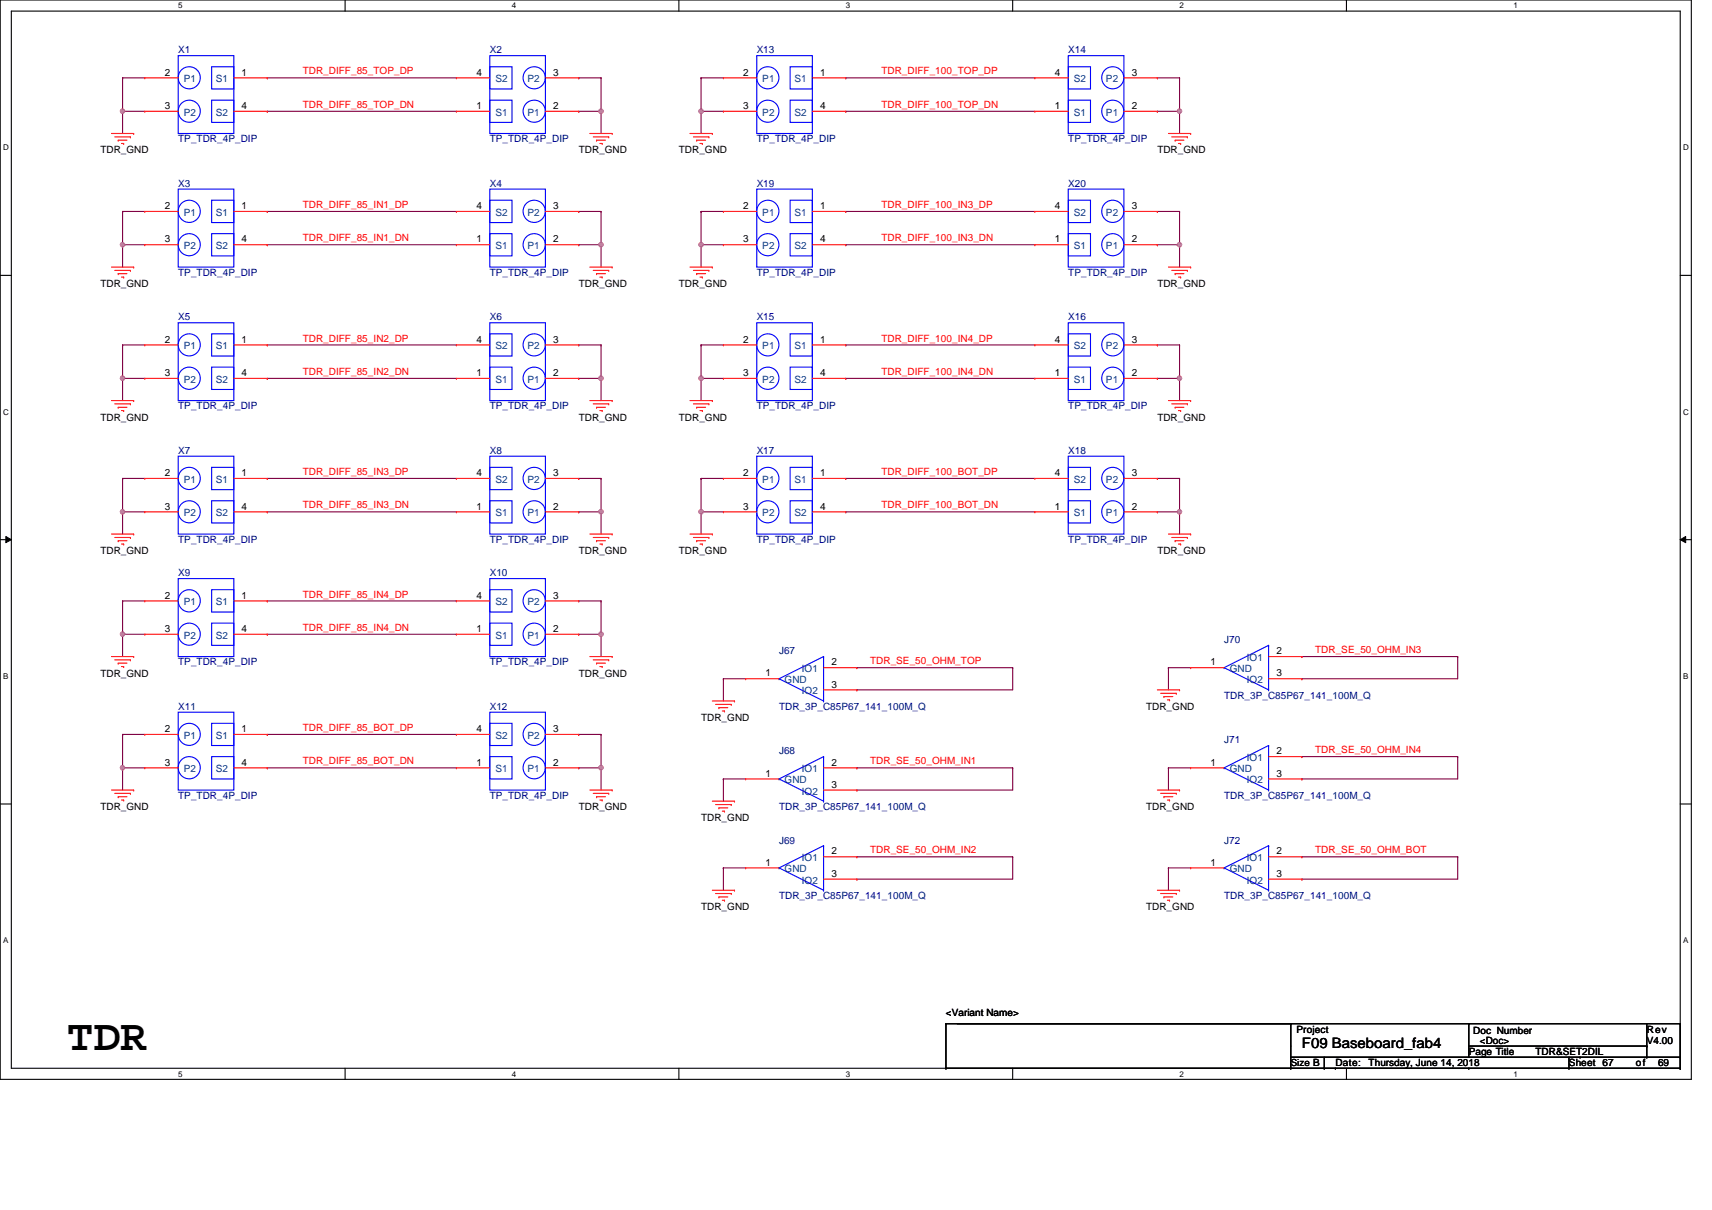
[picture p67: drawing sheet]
<svg xmlns="http://www.w3.org/2000/svg" width="297mm" height="210mm" viewBox="0 0 297 210" stroke-linecap="round" stroke-linejoin="round" font-family="sans-serif">
<defs><g id="words">
<text font-size="7.7" x="11.6" y="182.1">TDR</text>
<text font-size="2.5" x="225.9" y="181.8">F09 Baseboard_fab4</text>
<g font-size="1.7" fill="#000080">
<text x="30.9" y="9.3">X1</text>
<text x="85" y="9.3">X2</text>
<text x="131.3" y="9.3">X13</text>
<text x="185.4" y="9.3">X14</text>
<text x="30.9" y="24.7">TP_TDR_4P_DIP</text>
<text x="85" y="24.7">TP_TDR_4P_DIP</text>
<text x="131.3" y="24.7">TP_TDR_4P_DIP</text>
<text x="185.4" y="24.7">TP_TDR_4P_DIP</text>
<text x="30.9" y="32.4">X3</text>
<text x="85" y="32.4">X4</text>
<text x="131.3" y="32.4">X19</text>
<text x="185.4" y="32.4">X20</text>
<text x="30.9" y="47.9">TP_TDR_4P_DIP</text>
<text x="85" y="47.9">TP_TDR_4P_DIP</text>
<text x="131.3" y="47.9">TP_TDR_4P_DIP</text>
<text x="185.4" y="47.9">TP_TDR_4P_DIP</text>
<text x="30.9" y="55.6">X5</text>
<text x="85" y="55.6">X6</text>
<text x="131.3" y="55.6">X15</text>
<text x="185.4" y="55.6">X16</text>
<text x="30.9" y="71">TP_TDR_4P_DIP</text>
<text x="85" y="71">TP_TDR_4P_DIP</text>
<text x="131.3" y="71">TP_TDR_4P_DIP</text>
<text x="185.4" y="71">TP_TDR_4P_DIP</text>
<text x="30.9" y="78.8">X7</text>
<text x="85" y="78.8">X8</text>
<text x="131.3" y="78.8">X17</text>
<text x="185.4" y="78.8">X18</text>
<text x="30.9" y="94.2">TP_TDR_4P_DIP</text>
<text x="85" y="94.2">TP_TDR_4P_DIP</text>
<text x="131.3" y="94.2">TP_TDR_4P_DIP</text>
<text x="185.4" y="94.2">TP_TDR_4P_DIP</text>
<text x="30.9" y="100">X9</text>
<text x="85" y="100">X10</text>
<text x="135.2" y="113.5">J67</text>
<text x="212.4" y="111.6">J70</text>
<text x="30.9" y="115.4">TP_TDR_4P_DIP</text>
<text x="85" y="115.4">TP_TDR_4P_DIP</text>
<text x="30.9" y="123.1">X11</text>
<text x="85" y="123.1">X12</text>
<text x="135.2" y="123.1">TDR_3P_C85P67_141_100M_Q</text>
<text x="212.4" y="121.2">TDR_3P_C85P67_141_100M_Q</text>
<text x="135.2" y="130.9">J68</text>
<text x="212.4" y="128.9">J71</text>
<text x="30.9" y="138.6">TP_TDR_4P_DIP</text>
<text x="85" y="138.6">TP_TDR_4P_DIP</text>
<text x="135.2" y="140.5">TDR_3P_C85P67_141_100M_Q</text>
<text x="212.4" y="138.6">TDR_3P_C85P67_141_100M_Q</text>
<text x="135.2" y="146.3">J69</text>
<text x="212.4" y="146.3">J72</text>
<text x="135.2" y="156">TDR_3P_C85P67_141_100M_Q</text>
<text x="212.4" y="156">TDR_3P_C85P67_141_100M_Q</text>
</g>
<g font-size="1.7">
<text x="28.6" y="13.1">2</text>
<text x="41.9" y="13.1">1</text>
<text x="82.7" y="13.1">4</text>
<text x="96" y="13.1">3</text>
<text x="129" y="13.1">2</text>
<text x="142.3" y="13.1">1</text>
<text x="183" y="13.1">4</text>
<text x="196.4" y="13.1">3</text>
<text x="28.6" y="18.9">3</text>
<text x="41.9" y="18.9">4</text>
<text x="82.7" y="18.9">1</text>
<text x="96" y="18.9">2</text>
<text x="129" y="18.9">3</text>
<text x="142.3" y="18.9">4</text>
<text x="183" y="18.9">1</text>
<text x="196.4" y="18.9">2</text>
<text x="17.4" y="26.6">TDR_GND</text>
<text x="100.4" y="26.6">TDR_GND</text>
<text x="117.8" y="26.6">TDR_GND</text>
<text x="200.8" y="26.6">TDR_GND</text>
<text x="28.6" y="36.3">2</text>
<text x="41.9" y="36.3">1</text>
<text x="82.7" y="36.3">4</text>
<text x="96" y="36.3">3</text>
<text x="129" y="36.3">2</text>
<text x="142.3" y="36.3">1</text>
<text x="183" y="36.3">4</text>
<text x="196.4" y="36.3">3</text>
<text x="28.6" y="42.1">3</text>
<text x="41.9" y="42.1">4</text>
<text x="82.7" y="42.1">1</text>
<text x="96" y="42.1">2</text>
<text x="129" y="42.1">3</text>
<text x="142.3" y="42.1">4</text>
<text x="183" y="42.1">1</text>
<text x="196.4" y="42.1">2</text>
<text x="17.4" y="49.8">TDR_GND</text>
<text x="100.4" y="49.8">TDR_GND</text>
<text x="117.8" y="49.8">TDR_GND</text>
<text x="200.8" y="49.8">TDR_GND</text>
<text x="28.6" y="59.4">2</text>
<text x="41.9" y="59.4">1</text>
<text x="82.7" y="59.4">4</text>
<text x="96" y="59.4">3</text>
<text x="129" y="59.4">2</text>
<text x="142.3" y="59.4">1</text>
<text x="183" y="59.4">4</text>
<text x="196.4" y="59.4">3</text>
<text x="28.6" y="65.2">3</text>
<text x="41.9" y="65.2">4</text>
<text x="82.7" y="65.2">1</text>
<text x="96" y="65.2">2</text>
<text x="129" y="65.2">3</text>
<text x="142.3" y="65.2">4</text>
<text x="183" y="65.2">1</text>
<text x="196.4" y="65.2">2</text>
<text x="17.4" y="73">TDR_GND</text>
<text x="100.4" y="73">TDR_GND</text>
<text x="117.8" y="73">TDR_GND</text>
<text x="200.8" y="73">TDR_GND</text>
<text x="28.6" y="82.6">2</text>
<text x="41.9" y="82.6">1</text>
<text x="82.7" y="82.6">4</text>
<text x="96" y="82.6">3</text>
<text x="129" y="82.6">2</text>
<text x="142.3" y="82.6">1</text>
<text x="183" y="82.6">4</text>
<text x="196.4" y="82.6">3</text>
<text x="28.6" y="88.4">3</text>
<text x="41.9" y="88.4">4</text>
<text x="82.7" y="88.4">1</text>
<text x="96" y="88.4">2</text>
<text x="129" y="88.4">3</text>
<text x="142.3" y="88.4">4</text>
<text x="183" y="88.4">1</text>
<text x="196.4" y="88.4">2</text>
<text x="17.4" y="96.1">TDR_GND</text>
<text x="100.4" y="96.1">TDR_GND</text>
<text x="117.8" y="96.1">TDR_GND</text>
<text x="200.8" y="96.1">TDR_GND</text>
<text x="28.6" y="103.8">2</text>
<text x="41.9" y="103.8">1</text>
<text x="82.7" y="103.8">4</text>
<text x="96" y="103.8">3</text>
<text x="28.6" y="109.6">3</text>
<text x="41.9" y="109.6">4</text>
<text x="82.7" y="109.6">1</text>
<text x="96" y="109.6">2</text>
<text x="221.5" y="113.5">2</text>
<text x="17.4" y="117.4">TDR_GND</text>
<text x="100.4" y="117.4">TDR_GND</text>
<text x="132.8" y="117.3">1</text>
<text x="144.2" y="115.4">2</text>
<text x="144.2" y="119.3">3</text>
<text x="210.1" y="115.4">1</text>
<text x="221.5" y="117.3">3</text>
<text x="121.6" y="125.1">TDR_GND</text>
<text x="198.9" y="123.1">TDR_GND</text>
<text x="28.6" y="127">2</text>
<text x="41.9" y="127">1</text>
<text x="82.7" y="127">4</text>
<text x="96" y="127">3</text>
<text x="221.5" y="130.9">2</text>
<text x="28.6" y="132.8">3</text>
<text x="41.9" y="132.8">4</text>
<text x="82.7" y="132.8">1</text>
<text x="96" y="132.8">2</text>
<text x="132.8" y="134.7">1</text>
<text x="144.2" y="132.8">2</text>
<text x="144.2" y="136.7">3</text>
<text x="210.1" y="132.8">1</text>
<text x="221.5" y="134.7">3</text>
<text x="17.4" y="140.5">TDR_GND</text>
<text x="100.4" y="140.5">TDR_GND</text>
<text x="121.6" y="142.5">TDR_GND</text>
<text x="198.9" y="140.5">TDR_GND</text>
<text x="144.2" y="148.2">2</text>
<text x="221.5" y="148.2">2</text>
<text x="132.8" y="150.2">1</text>
<text x="144.2" y="152.1">3</text>
<text x="210.1" y="150.2">1</text>
<text x="221.5" y="152.1">3</text>
<text x="121.6" y="157.9">TDR_GND</text>
<text x="198.9" y="157.9">TDR_GND</text>
<text x="164.1" y="176.2">&lt;Variant Name&gt;</text>
<text x="224.9" y="179.1">Project</text>
<text x="255.6" y="179.3">Doc Number</text>
<text x="285.7" y="179.1">Rev</text>
<text x="224" y="184.9">Size B</text>
<text x="231.7" y="184.9">Date:</text>
<text x="237.5" y="184.9">Thursday, June 14, 2018</text>
<text x="254.8" y="183">Page Title</text>
<text x="256.8" y="181.1">&lt;Doc&gt;</text>
<text x="266.4" y="183">TDR&amp;SET2DIL</text>
<text x="272.2" y="184.9">Sheet 67</text>
<text x="283.8" y="184.9">of</text>
<text x="285.7" y="181.1">V4.00</text>
<text x="287.7" y="184.9">69</text>
</g>
<g font-size="1.7" fill="#004080">
<text x="31.9" y="14.3">P1</text>
<text x="37.5" y="14.3">S1</text>
<text x="86" y="14.3">S2</text>
<text x="91.5" y="14.3">P2</text>
<text x="132.3" y="14.3">P1</text>
<text x="137.8" y="14.3">S1</text>
<text x="186.3" y="14.3">S2</text>
<text x="191.9" y="14.3">P2</text>
<text x="31.9" y="20.1">P2</text>
<text x="37.5" y="20.1">S2</text>
<text x="86" y="20.1">S1</text>
<text x="91.5" y="20.1">P1</text>
<text x="132.3" y="20.1">P2</text>
<text x="137.8" y="20.1">S2</text>
<text x="186.3" y="20.1">S1</text>
<text x="191.9" y="20.1">P1</text>
<text x="31.9" y="37.5">P1</text>
<text x="37.5" y="37.5">S1</text>
<text x="86" y="37.5">S2</text>
<text x="91.5" y="37.5">P2</text>
<text x="132.3" y="37.5">P1</text>
<text x="137.8" y="37.5">S1</text>
<text x="186.3" y="37.5">S2</text>
<text x="191.9" y="37.5">P2</text>
<text x="31.9" y="43.2">P2</text>
<text x="37.5" y="43.2">S2</text>
<text x="86" y="43.2">S1</text>
<text x="91.5" y="43.2">P1</text>
<text x="132.3" y="43.2">P2</text>
<text x="137.8" y="43.2">S2</text>
<text x="186.3" y="43.2">S1</text>
<text x="191.9" y="43.2">P1</text>
<text x="31.9" y="60.6">P1</text>
<text x="37.5" y="60.6">S1</text>
<text x="86" y="60.6">S2</text>
<text x="91.5" y="60.6">P2</text>
<text x="132.3" y="60.6">P1</text>
<text x="137.8" y="60.6">S1</text>
<text x="186.3" y="60.6">S2</text>
<text x="191.9" y="60.6">P2</text>
<text x="31.9" y="66.4">P2</text>
<text x="37.5" y="66.4">S2</text>
<text x="86" y="66.4">S1</text>
<text x="91.5" y="66.4">P1</text>
<text x="132.3" y="66.4">P2</text>
<text x="137.8" y="66.4">S2</text>
<text x="186.3" y="66.4">S1</text>
<text x="191.9" y="66.4">P1</text>
<text x="31.9" y="83.8">P1</text>
<text x="37.5" y="83.8">S1</text>
<text x="86" y="83.8">S2</text>
<text x="91.5" y="83.8">P2</text>
<text x="132.3" y="83.8">P1</text>
<text x="137.8" y="83.8">S1</text>
<text x="186.3" y="83.8">S2</text>
<text x="191.9" y="83.8">P2</text>
<text x="31.9" y="89.6">P2</text>
<text x="37.5" y="89.6">S2</text>
<text x="86" y="89.6">S1</text>
<text x="91.5" y="89.6">P1</text>
<text x="132.3" y="89.6">P2</text>
<text x="137.8" y="89.6">S2</text>
<text x="186.3" y="89.6">S1</text>
<text x="191.9" y="89.6">P1</text>
<text x="31.9" y="105">P1</text>
<text x="37.5" y="105">S1</text>
<text x="86" y="105">S2</text>
<text x="91.5" y="105">P2</text>
<text x="31.9" y="110.8">P2</text>
<text x="37.5" y="110.8">S2</text>
<text x="86" y="110.8">S1</text>
<text x="91.5" y="110.8">P1</text>
<text x="136.1" y="118.5">GND</text>
<text x="139.1" y="116.6">IO1</text>
<text x="213.4" y="116.6">GND</text>
<text x="216.3" y="114.7">IO1</text>
<text x="216.3" y="118.5">IO2</text>
<text x="139.1" y="120.5">IO2</text>
<text x="31.9" y="128.2">P1</text>
<text x="37.5" y="128.2">S1</text>
<text x="86" y="128.2">S2</text>
<text x="91.5" y="128.2">P2</text>
<text x="31.9" y="134">P2</text>
<text x="37.5" y="134">S2</text>
<text x="86" y="134">S1</text>
<text x="91.5" y="134">P1</text>
<text x="136.1" y="135.9">GND</text>
<text x="139.1" y="134">IO1</text>
<text x="139.1" y="137.8">IO2</text>
<text x="213.4" y="134">GND</text>
<text x="216.3" y="132">IO1</text>
<text x="216.3" y="135.9">IO2</text>
<text x="139.1" y="149.4">IO1</text>
<text x="216.3" y="149.4">IO1</text>
<text x="136.1" y="151.3">GND</text>
<text x="139.1" y="153.3">IO2</text>
<text x="213.4" y="151.3">GND</text>
<text x="216.3" y="153.3">IO2</text>
</g>
<g font-size="1.7" fill="#f00">
<text x="52.5" y="12.9">TDR_DIFF_85_TOP_DP</text>
<text x="152.9" y="12.9">TDR_DIFF_100_TOP_DP</text>
<text x="52.5" y="18.7">TDR_DIFF_85_TOP_DN</text>
<text x="152.9" y="18.7">TDR_DIFF_100_TOP_DN</text>
<text x="52.5" y="36.1">TDR_DIFF_85_IN1_DP</text>
<text x="52.5" y="41.9">TDR_DIFF_85_IN1_DN</text>
<text x="152.9" y="36.1">TDR_DIFF_100_IN3_DP</text>
<text x="152.9" y="41.9">TDR_DIFF_100_IN3_DN</text>
<text x="52.5" y="59.2">TDR_DIFF_85_IN2_DP</text>
<text x="152.9" y="59.2">TDR_DIFF_100_IN4_DP</text>
<text x="52.5" y="65">TDR_DIFF_85_IN2_DN</text>
<text x="152.9" y="65">TDR_DIFF_100_IN4_DN</text>
<text x="52.5" y="82.4">TDR_DIFF_85_IN3_DP</text>
<text x="152.9" y="82.4">TDR_DIFF_100_BOT_DP</text>
<text x="52.5" y="88.2">TDR_DIFF_85_IN3_DN</text>
<text x="152.9" y="88.2">TDR_DIFF_100_BOT_DN</text>
<text x="52.5" y="103.7">TDR_DIFF_85_IN4_DP</text>
<text x="52.5" y="109.4">TDR_DIFF_85_IN4_DN</text>
<text x="228.2" y="113.3">TDR_SE_50_OHM_IN3</text>
<text x="151" y="115.2">TDR_SE_50_OHM_TOP</text>
<text x="52.5" y="126.8">TDR_DIFF_85_BOT_DP</text>
<text x="228.2" y="130.7">TDR_SE_50_OHM_IN4</text>
<text x="52.5" y="132.6">TDR_DIFF_85_BOT_DN</text>
<text x="151" y="132.6">TDR_SE_50_OHM_IN1</text>
<text x="151" y="148">TDR_SE_50_OHM_IN2</text>
<text x="228.2" y="148">TDR_SE_50_OHM_BOT</text>
</g>
<g font-size="1.4">
<text x="30.9" y="1.5">5</text>
<text x="88.8" y="1.5">4</text>
<text x="146.7" y="1.5">3</text>
<text x="204.7" y="1.5">2</text>
<text x="262.6" y="1.5">1</text>
<text x=".5" y="26.1">D</text>
<text x="292" y="26.1">D</text>
<text x=".5" y="71.9">C</text>
<text x="292" y="71.9">C</text>
<text x=".5" y="117.8">B</text>
<text x="292" y="117.8">B</text>
<text x=".5" y="163.6">A</text>
<text x="292" y="163.6">A</text>
<text x="30.9" y="186.8">5</text>
<text x="88.8" y="186.8">4</text>
<text x="146.7" y="186.8">3</text>
<text x="204.7" y="186.8">2</text>
<text x="262.6" y="186.8">1</text>
</g>
</g></defs>
<path d="M0 0h293.5v187.2h-293.5zM2 1.9h289.5v183.4h-289.5z" fill="none" stroke="#000" stroke-width=".19"/>
<g fill="#fff">
<path d="M30.9 .2h.8v1.6h-.8z"/>
<path d="M30.9 185.5h.8v1.6h-.8z"/>
</g>
<path d="M59.9 0v1.9M59.9 185.3v1.9" fill="none" stroke="#000" stroke-width=".19"/>
<g fill="#fff">
<path d="M88.8 .2h.8v1.6h-.8z"/>
<path d="M88.8 185.5h.8v1.6h-.8z"/>
</g>
<path d="M117.8 0v1.9M117.8 185.3v1.9" fill="none" stroke="#000" stroke-width=".19"/>
<g fill="#fff">
<path d="M146.7 .2h.8v1.6h-.8z"/>
<path d="M146.7 185.5h.8v1.6h-.8z"/>
</g>
<path d="M175.7 0v1.9M175.7 185.3v1.9" fill="none" stroke="#000" stroke-width=".19"/>
<g fill="#fff">
<path d="M204.7 .2h.7v1.6h-.7z"/>
<path d="M204.7 185.5h.7v1.6h-.7z"/>
</g>
<path d="M233.6 0v1.9M233.6 185.3v1.9" fill="none" stroke="#000" stroke-width=".19"/>
<g fill="#fff">
<path d="M262.6 .2h.7v1.6h-.7z"/>
<path d="M262.6 185.5h.7v1.6h-.7z"/>
<path d="M.5 24.8h1v1.6h-1z"/>
<path d="M292 24.8h1v1.6h-1z"/>
<path d="M.5 70.7h1v1.5h-1z"/>
<path d="M292 70.7h1v1.5h-1z"/>
</g>
<path d="M0 47.8h2M291.5 47.8h2" fill="none" stroke="#000" stroke-width=".19"/>
<g fill="#fff">
<path d="M.5 116.5h.9v1.6h-.9z"/>
<path d="M292 116.5h.9v1.6h-.9z"/>
</g>
<path d="M0 93.6h2M291.5 93.6h2" fill="none" stroke="#000" stroke-width=".19"/>
<path d="M1 93.1l1 .5-1 .5zM291.5 93.6l1-.5v1z" fill="#000"/>
<path d="M1 93.1l1 .5-1 .5zM291.5 93.6l1-.5v1z" fill="none" stroke="#000" stroke-width=".17"/>
<g fill="#fff">
<path d="M.5 162.4h.9v1.5h-.9z"/>
<path d="M292 162.4h.9v1.5h-.9z"/>
</g>
<path d="M0 139.5h2M291.5 139.5h2" fill="none" stroke="#000" stroke-width=".19"/>
<path d="M21.3 13.5h.1M21.3 19.3h.1M21.3 13.5h3.8M21.3 19.3v3.9M21.3 19.3h3.8" fill="none" stroke="#800040" stroke-width=".19"/>
<circle cx="21.3" cy="19.3" r=".38" fill="#f0f"/>
<circle cx="21.3" cy="19.3" r=".38" fill="none" stroke="#f0f" stroke-width=".19"/>
<path d="M46.4 13.5h.1M46.4 19.3h.1M46.4 13.5h32.8M46.4 19.3h32.8M100.4 13.5h.1M100.4 19.3h.1M100.4 13.5h3.9M100.4 19.3h3.9M104.3 19.3h.1M104.3 19.3v3.9" fill="none" stroke="#800040" stroke-width=".19"/>
<circle cx="104.3" cy="19.3" r=".38" fill="#f0f"/>
<circle cx="104.3" cy="19.3" r=".38" fill="none" stroke="#f0f" stroke-width=".19"/>
<path d="M21.3 13.5h.1M21.3 13.5v5.8M104.3 13.5h.1M104.3 13.5v5.8M21.3 36.7h.1M21.3 36.7h3.8M21.3 42.5h.1M21.3 42.5v3.8M21.3 42.5h3.8" fill="none" stroke="#800040" stroke-width=".19"/>
<circle cx="21.3" cy="42.4" r=".38" fill="#f0f"/>
<circle cx="21.3" cy="42.4" r=".38" fill="none" stroke="#f0f" stroke-width=".19"/>
<path d="M46.4 36.7h.1M46.4 36.7h32.8M100.4 36.7h.1M100.4 36.7h3.9M46.4 42.5h.1M46.4 42.5h32.8M100.4 42.5h.1M100.4 42.5h3.9M104.3 42.5h.1M104.3 42.5v3.8" fill="none" stroke="#800040" stroke-width=".19"/>
<circle cx="104.3" cy="42.4" r=".38" fill="#f0f"/>
<circle cx="104.3" cy="42.4" r=".38" fill="none" stroke="#f0f" stroke-width=".19"/>
<path d="M21.3 36.7h.1M21.3 36.7v5.8M104.3 36.7h.1M104.3 36.7v5.8M21.3 59.8h.1M21.3 59.8h3.8M21.3 65.6h.1M21.3 65.6v3.9M21.3 65.6h3.8" fill="none" stroke="#800040" stroke-width=".19"/>
<circle cx="21.3" cy="65.6" r=".38" fill="#f0f"/>
<circle cx="21.3" cy="65.6" r=".38" fill="none" stroke="#f0f" stroke-width=".19"/>
<path d="M46.4 59.8h.1M46.4 59.8h32.8M100.4 59.8h.1M100.4 59.8h3.9M46.4 65.6h.1M46.4 65.6h32.8M100.4 65.6h.1M100.4 65.6h3.9M104.3 65.6h.1M104.3 65.6v3.9" fill="none" stroke="#800040" stroke-width=".19"/>
<circle cx="104.3" cy="65.6" r=".38" fill="#f0f"/>
<circle cx="104.3" cy="65.6" r=".38" fill="none" stroke="#f0f" stroke-width=".19"/>
<path d="M21.3 59.8h.1M21.3 59.8v5.8M104.3 59.8h.1M104.3 59.8v5.8M21.3 83h.1M21.3 88.8h.1M21.3 88.8v3.8M21.3 83h3.8M21.3 88.8h3.8" fill="none" stroke="#800040" stroke-width=".19"/>
<circle cx="21.3" cy="88.8" r=".38" fill="#f0f"/>
<circle cx="21.3" cy="88.8" r=".38" fill="none" stroke="#f0f" stroke-width=".19"/>
<path d="M46.4 83h.1M46.4 88.8h.1M46.4 83h32.8M46.4 88.8h32.8M100.4 83h.1M100.4 88.8h.1M100.4 83h3.9M100.4 88.8h3.9M104.3 88.8h.1M104.3 88.8v3.8" fill="none" stroke="#800040" stroke-width=".19"/>
<circle cx="104.3" cy="88.8" r=".38" fill="#f0f"/>
<circle cx="104.3" cy="88.8" r=".38" fill="none" stroke="#f0f" stroke-width=".19"/>
<path d="M21.3 83h.1M21.3 83v5.8M104.3 83h.1M104.3 83v5.8M21.3 104.2h.1M21.3 110h.1M21.3 110v3.9M21.3 104.2h3.8M21.3 110h3.8" fill="none" stroke="#800040" stroke-width=".19"/>
<circle cx="21.3" cy="110" r=".38" fill="#f0f"/>
<circle cx="21.3" cy="110" r=".38" fill="none" stroke="#f0f" stroke-width=".19"/>
<path d="M46.4 104.2h.1M46.4 110h.1M46.4 104.2h32.8M46.4 110h32.8M100.4 104.2h.1M100.4 110h.1M100.4 104.2h3.9M100.4 110h3.9M104.3 110h.1M104.3 110v3.9" fill="none" stroke="#800040" stroke-width=".19"/>
<circle cx="104.3" cy="110" r=".38" fill="#f0f"/>
<circle cx="104.3" cy="110" r=".38" fill="none" stroke="#f0f" stroke-width=".19"/>
<path d="M21.3 104.2h.1M21.3 104.2v5.8M104.3 104.2h.1M104.3 104.2v5.8M21.3 127.4h.1M21.3 133.2h.1M21.3 133.2v3.9M21.3 127.4h3.8M21.3 133.2h3.8" fill="none" stroke="#800040" stroke-width=".19"/>
<circle cx="21.3" cy="133.2" r=".38" fill="#f0f"/>
<circle cx="21.3" cy="133.2" r=".38" fill="none" stroke="#f0f" stroke-width=".19"/>
<path d="M46.4 127.4h.1M46.4 133.2h.1M46.4 127.4h32.8M46.4 133.2h32.8M100.4 127.4h.1M100.4 133.2h.1M100.4 127.4h3.9M100.4 133.2h3.9M104.3 133.2h.1M104.3 133.2v3.9" fill="none" stroke="#800040" stroke-width=".19"/>
<circle cx="104.3" cy="133.2" r=".38" fill="#f0f"/>
<circle cx="104.3" cy="133.2" r=".38" fill="none" stroke="#f0f" stroke-width=".19"/>
<path d="M121.6 13.5h.1M121.6 19.3h.1M121.6 13.5h3.9M121.6 19.3v3.9M121.6 19.3h3.9M21.3 127.4h.1M21.3 127.4v5.8M104.3 127.4h.1M104.3 127.4v5.8" fill="none" stroke="#800040" stroke-width=".19"/>
<circle cx="121.6" cy="19.3" r=".38" fill="#f0f"/>
<circle cx="121.6" cy="19.3" r=".38" fill="none" stroke="#f0f" stroke-width=".19"/>
<path d="M146.7 13.5h.1M146.7 19.3h.1M146.7 13.5h32.9M146.7 19.3h32.9M200.8 13.5h.1M200.8 19.3h.1M200.8 13.5h3.9M200.8 19.3h3.9M204.7 19.3h.1M204.7 19.3v3.9" fill="none" stroke="#800040" stroke-width=".19"/>
<circle cx="204.6" cy="19.3" r=".38" fill="#f0f"/>
<circle cx="204.6" cy="19.3" r=".38" fill="none" stroke="#f0f" stroke-width=".19"/>
<path d="M121.6 13.5h.1M121.6 13.5v5.8M204.7 13.5h.1M204.7 13.5v5.8M121.6 59.8h.1M121.6 59.8h3.9M121.6 65.6h.1M121.6 65.6v3.9M121.6 65.6h3.9" fill="none" stroke="#800040" stroke-width=".19"/>
<circle cx="121.6" cy="65.6" r=".38" fill="#f0f"/>
<circle cx="121.6" cy="65.6" r=".38" fill="none" stroke="#f0f" stroke-width=".19"/>
<path d="M146.7 59.8h.1M146.7 59.8h32.9M200.8 59.8h.1M200.8 59.8h3.9M146.7 65.6h.1M146.7 65.6h32.9M200.8 65.6h.1M200.8 65.6h3.9M204.7 65.6h.1M204.7 65.6v3.9" fill="none" stroke="#800040" stroke-width=".19"/>
<circle cx="204.6" cy="65.6" r=".38" fill="#f0f"/>
<circle cx="204.6" cy="65.6" r=".38" fill="none" stroke="#f0f" stroke-width=".19"/>
<g fill="none" stroke="#800040" stroke-width=".19">
<path d="M121.6 59.8h.1M121.6 59.8v5.8M204.7 59.8h.1M204.7 59.8v5.8M121.6 83h.1M121.6 88.8h.1M121.6 88.8v3.8M121.6 83h3.9M121.6 88.8h3.9M125.5 117.8h.1M125.5 117.8v3.8M125.5 117.8h3.9"/>
<path d="M148.7 115.8h.1M148.7 119.7h.1M148.7 115.8h27M175.7 115.8h.1M175.7 115.8v3.9h-27M202.7 115.8h.1M202.7 115.8h3.9M202.7 115.8v3.9M225.9 113.9h.1M225.9 117.8h.1M225.9 113.9h27M252.9 113.9h.1"/>
<path d="M252.9 113.9v3.9h-27M125.5 135.1h.1M125.5 135.1v3.9M125.5 135.1h3.9M148.7 133.2h.1M148.7 137.1h.1M148.7 133.2h27M175.7 133.2h.1M175.7 133.2v3.9h-27M202.7 133.2h.1M202.7 133.2h3.9M202.7 133.2v3.9"/>
<path d="M225.9 131.3h.1M225.9 135.1h.1M225.9 131.3h27M252.9 131.3h.1M252.9 131.3v3.8h-27M125.5 150.6h.1M125.5 150.6v3.8M125.5 150.6h3.9M148.7 148.6h.1M148.7 152.5h.1M148.7 148.6h27M175.7 148.6h.1"/>
<path d="M175.7 148.6v3.9h-27M202.7 150.6h.1M202.7 150.6h3.9M202.7 150.6v3.8M225.9 148.6h.1M225.9 152.5h.1M225.9 148.6h27M252.9 148.6h.1M252.9 148.6v3.9h-27"/>
</g>
<circle cx="121.6" cy="88.8" r=".38" fill="#f0f"/>
<circle cx="121.6" cy="88.8" r=".38" fill="none" stroke="#f0f" stroke-width=".19"/>
<path d="M146.7 83h.1M146.7 88.8h.1M146.7 83h32.9M146.7 88.8h32.9M200.8 83h.1M200.8 88.8h.1M200.8 83h3.9M200.8 88.8h3.9M204.7 88.8h.1M204.7 88.8v3.8" fill="none" stroke="#800040" stroke-width=".19"/>
<circle cx="204.6" cy="88.8" r=".38" fill="#f0f"/>
<circle cx="204.6" cy="88.8" r=".38" fill="none" stroke="#f0f" stroke-width=".19"/>
<path d="M121.6 36.7h.1M121.6 36.7h3.9M121.6 42.5h.1M121.6 42.5v3.8M121.6 42.5h3.9M121.6 83h.1M121.6 83v5.8M204.7 83h.1M204.7 83v5.8" fill="none" stroke="#800040" stroke-width=".19"/>
<circle cx="121.6" cy="42.4" r=".38" fill="#f0f"/>
<circle cx="121.6" cy="42.4" r=".38" fill="none" stroke="#f0f" stroke-width=".19"/>
<path d="M146.7 36.7h.1M146.7 36.7h32.9M200.8 36.7h.1M200.8 36.7h3.9M146.7 42.5h.1M146.7 42.5h32.9M200.8 42.5h.1M200.8 42.5h3.9M204.7 42.5h.1M204.7 42.5v3.8" fill="none" stroke="#800040" stroke-width=".19"/>
<circle cx="204.6" cy="42.4" r=".38" fill="#f0f"/>
<circle cx="204.6" cy="42.4" r=".38" fill="none" stroke="#f0f" stroke-width=".19"/>
<path d="M121.6 36.7h.1M121.6 36.7v5.8M204.7 36.7h.1M204.7 36.7v5.8" fill="none" stroke="#800040" stroke-width=".19"/>
<g fill="none" stroke="#f00" stroke-width=".19">
<path d="M25.1 13.5h.1M25.1 19.3h.1M25.1 13.5h5.8M25.1 19.3h5.8M40.6 13.5h5.8M40.6 19.3h5.8M46.4 13.5h.1M46.4 19.3h.1M79.2 19.3h.1M79.2 13.5h.1M79.2 13.5h5.8M79.2 19.3h5.8"/>
<path d="M94.6 13.5h5.8M94.6 19.3h5.8M100.4 19.3h.1M100.4 13.5h.1M125.5 13.5h.1M125.5 19.3h.1M125.5 13.5h5.8M125.5 19.3h5.8M140.9 13.5h5.8M140.9 19.3h5.8M146.7 13.5h.1M146.7 19.3h.1"/>
<path d="M179.6 19.3h.1M179.6 13.5h.1M179.6 13.5h5.8M179.6 19.3h5.8M195 13.5h5.8M195 19.3h5.8M200.8 19.3h.1M200.8 13.5h.1M19.3 23.2h3.9M19.9 23.7h2.7M20.5 24.3h.1M20.5 24.3h1.5"/>
<path d="M21.1 24.9h.4M21.5 24.9h.1M22.6 23.7h.1M23.2 23.2h.1M25.1 36.7h.1M25.1 36.7h5.8M40.6 36.7h5.8M46.4 36.7h.1M79.2 36.7h.1M79.2 36.7h5.8M94.6 36.7h5.8M100.4 36.7h.1"/>
<path d="M102.3 23.2h3.9M102.9 23.7h2.7M103.5 24.3h.1M103.5 24.3h1.5M104.1 24.9h.4M104.5 24.9h.1M105.6 23.7h.1M106.2 23.2h.1M119.7 23.2h3.9M120.3 23.7h2.7M120.9 24.3h.1M120.9 24.3h1.5"/>
<path d="M121.5 24.9h.4M121.9 24.9h.1M123 23.7h.1M123.6 23.2h.1M125.5 36.7h.1M125.5 36.7h5.8M140.9 36.7h5.8M146.7 36.7h.1M179.6 36.7h.1M179.6 36.7h5.8M195 36.7h5.8M200.8 36.7h.1"/>
<path d="M202.7 23.2h3.9M203.3 23.7h2.7M203.9 24.3h.1M203.9 24.3h1.5M204.5 24.9h.3M204.8 24.9h.1M206 23.7h.1M206.6 23.2h.1M19.3 46.3h3.9M19.9 46.9h2.7M20.5 47.5h.1M20.5 47.5h1.5"/>
<path d="M21.1 48.1h.4M21.5 48.1h.1M22.6 46.9h.1M23.2 46.3h.1M25.1 42.5h.1M25.1 59.8h.1M25.1 42.5h5.8M25.1 59.8h5.8M40.6 42.5h5.8M40.6 59.8h5.8M46.4 42.5h.1M46.4 59.8h.1"/>
<path d="M79.2 42.5h.1M79.2 59.8h.1M79.2 42.5h5.8M79.2 59.8h5.8M94.6 42.5h5.8M94.6 59.8h5.8M100.4 42.5h.1M100.4 59.8h.1M102.3 46.3h3.9M102.9 46.9h2.7M103.5 47.5h.1M103.5 47.5h1.5"/>
<path d="M104.1 48.1h.4M104.5 48.1h.1M105.6 46.9h.1M106.2 46.3h.1M119.7 46.3h3.9M120.3 46.9h2.7M120.9 47.5h.1M120.9 47.5h1.5M121.5 48.1h.4M121.9 48.1h.1M123 46.9h.1M123.6 46.3h.1"/>
<path d="M125.5 59.8h.1M125.5 42.5h.1M125.5 42.5h5.8M125.5 59.8h5.8M140.9 42.5h5.8M140.9 59.8h5.8M146.7 59.8h.1M146.7 42.5h.1M179.6 42.5h.1M179.6 59.8h.1M179.6 42.5h5.8M179.6 59.8h5.8"/>
<path d="M195 42.5h5.8M195 59.8h5.8M200.8 42.5h.1M200.8 59.8h.1M202.7 46.3h3.9M203.3 46.9h2.7M203.9 47.5h.1M203.9 47.5h1.5M204.5 48.1h.3M204.8 48.1h.1M206 46.9h.1M206.6 46.3h.1"/>
<path d="M19.3 69.5h3.9M19.9 70.1h2.7M20.5 70.7h.1M20.5 70.7h1.5M21.1 71.2h.4M21.5 71.2h.1M22.6 70.1h.1M23.2 69.5h.1M25.1 65.6h.1M25.1 65.6h5.8M40.6 65.6h5.8M46.4 65.6h.1"/>
<path d="M79.2 65.6h.1M79.2 65.6h5.8M94.6 65.6h5.8M100.4 65.6h.1M102.3 69.5h3.9M102.9 70.1h2.7M103.5 70.7h.1M103.5 70.7h1.5M104.1 71.2h.4M104.5 71.2h.1M105.6 70.1h.1M106.2 69.5h.1"/>
<path d="M119.7 69.5h3.9M120.3 70.1h2.7M120.9 70.7h.1M120.9 70.7h1.5M121.5 71.2h.4M121.9 71.2h.1M123 70.1h.1M123.6 69.5h.1M125.5 65.6h.1M125.5 65.6h5.8M140.9 65.6h5.8M146.7 65.6h.1"/>
<path d="M179.6 65.6h.1M179.6 65.6h5.8M195 65.6h5.8M200.8 65.6h.1M202.7 69.5h3.9M203.3 70.1h2.7M203.9 70.7h.1M203.9 70.7h1.5M204.5 71.2h.3M204.8 71.2h.1M206 70.1h.1M206.6 69.5h.1"/>
<path d="M19.3 92.6h3.9M19.9 93.2h2.7M20.5 93.8h.1M20.5 93.8h1.5M21.1 94.4h.4M21.5 94.4h.1M22.6 93.2h.1M23.2 92.6h.1M25.1 83h.1M25.1 88.8h.1M25.1 83h5.8M25.1 88.8h5.8"/>
<path d="M40.6 83h5.8M40.6 88.8h5.8M46.4 83h.1M46.4 88.8h.1M79.2 88.8h.1M79.2 83h.1M79.2 83h5.8M79.2 88.8h5.8M94.6 83h5.8M94.6 88.8h5.8M100.4 88.8h.1M100.4 83h.1"/>
<path d="M102.3 92.6h3.9M102.9 93.2h2.7M103.5 93.8h.1M103.5 93.8h1.5M104.1 94.4h.4M104.5 94.4h.1M105.6 93.2h.1M106.2 92.6h.1M119.7 92.6h3.9M120.3 93.2h2.7M120.9 93.8h.1M120.9 93.8h1.5"/>
<path d="M121.5 94.4h.4M121.9 94.4h.1M123 93.2h.1M123.6 92.6h.1M125.5 83h.1M125.5 88.8h.1M125.5 83h5.8M125.5 88.8h5.8M140.9 83h5.8M140.9 88.8h5.8M146.7 83h.1M146.7 88.8h.1"/>
<path d="M179.6 88.8h.1M179.6 83h.1M179.6 83h5.8M179.6 88.8h5.8M195 83h5.8M195 88.8h5.8M200.8 88.8h.1M200.8 83h.1M202.7 92.6h3.9M203.3 93.2h2.7M203.9 93.8h.1M203.9 93.8h1.5"/>
<path d="M204.5 94.4h.3M204.8 94.4h.1M206 93.2h.1M206.6 92.6h.1M19.3 113.9h3.9M19.9 114.5h2.7M20.5 115h.1M20.5 115h1.5M21.1 115.6h.4M21.5 115.6h.1M22.6 114.5h.1M23.2 113.9h.1"/>
<path d="M25.1 104.2h.1M25.1 110h.1M25.1 104.2h5.8M25.1 110h5.8M40.6 104.2h5.8M40.6 110h5.8M46.4 104.2h.1M46.4 110h.1M79.2 110h.1M79.2 104.2h.1M79.2 104.2h5.8M79.2 110h5.8"/>
<path d="M94.6 104.2h5.8M94.6 110h5.8M100.4 110h.1M100.4 104.2h.1M102.3 113.9h3.9M102.9 114.5h2.7M103.5 115h.1M103.5 115h1.5M104.1 115.6h.4M104.5 115.6h.1M105.6 114.5h.1M106.2 113.9h.1"/>
<path d="M129.4 117.8h.1M129.4 117.8h5.8M142.9 119.7h5.8M142.9 115.8h5.8M148.7 115.8h.1M148.7 119.7h.1M200.8 119.7h3.9M204.7 119.7h.1M206.6 115.8h.1M206.6 115.8h5.8M220.1 113.9h5.8M220.1 117.8h5.8"/>
<path d="M225.9 113.9h.1M225.9 117.8h.1M19.3 137.1h3.9M19.9 137.6h2.7M20.5 138.2h.1M20.5 138.2h1.5M21.1 138.8h.4M21.5 138.8h.1M22.6 137.6h.1M23.2 137.1h.1M25.1 127.4h.1M25.1 133.2h.1"/>
<path d="M25.1 133.2h5.8M25.1 127.4h5.8M40.6 133.2h5.8M40.6 127.4h5.8M46.4 127.4h.1M46.4 133.2h.1M79.2 133.2h.1M79.2 127.4h.1M79.2 133.2h5.8M79.2 127.4h5.8M94.6 133.2h5.8M94.6 127.4h5.8"/>
<path d="M100.4 133.2h.1M100.4 127.4h.1M102.3 137.1h3.9M102.9 137.6h2.7M103.5 138.2h.1M103.5 138.2h1.5M104.1 138.8h.4M104.5 138.8h.1M105.6 137.6h.1M106.2 137.1h.1M123.6 121.6h3.8M123.6 139h3.8"/>
<path d="M124.2 122.2h2.7M124.2 139.6h2.7M124.7 122.8h.1M124.7 122.8h1.6M125.3 123.3h.4M125.7 123.3h.1M126.9 122.2h.1M126.9 139.6h.1M127.4 121.6h.1M127.4 139h.1M129.4 135.1h.1M129.4 135.1h5.8"/>
<path d="M142.9 137.1h5.8M142.9 133.2h5.8M148.7 133.2h.1M148.7 137.1h.1M200.8 137.1h3.9M201.4 137.6h2.7M201.4 120.3h2.7M201.9 120.8h.1M201.9 138.2h.1M201.9 138.2h1.6M201.9 120.8h1.6M202.5 138.8h.4"/>
<path d="M202.5 121.4h.4M202.9 121.4h.1M202.9 138.8h.1M204.1 120.3h.1M204.1 137.6h.1M204.7 137.1h.1M206.6 133.2h.1M206.6 133.2h5.8M220.1 131.3h5.8M220.1 135.1h5.8M225.9 131.3h.1M225.9 135.1h.1"/>
<path d="M123.6 154.4h3.8M124.2 155h2.7M124.7 140.1h.1M124.7 155.6h.1M124.7 140.1h1.6M124.7 155.6h1.6M125.3 140.7h.4M125.3 156.2h.4M125.7 140.7h.1M125.7 156.2h.1M126.9 155h.1M127.4 154.4h.1"/>
<path d="M129.4 150.6h.1M129.4 150.6h5.8M142.9 148.6h5.8M142.9 152.5h5.8M148.7 148.6h.1M148.7 152.5h.1M200.8 154.4h3.9M201.4 155h2.7M201.9 155.6h.1M201.9 155.6h1.6M202.5 156.2h.4M202.9 156.2h.1"/>
<path d="M204.1 155h.1M204.7 154.4h.1M206.6 150.6h.1M206.6 150.6h5.8M220.1 148.6h5.8M220.1 152.5h5.8M225.9 148.6h.1M225.9 152.5h.1"/>
</g>
<g fill="none" stroke="#000" stroke-width=".19">
<path d="M164.1 177.6h.1M164.1 177.6h127.4M164.1 177.6v7.7M224 177.6h.1M224 177.6v7.7M254.8 177.6h.1M254.8 177.6v5.8M285.7 177.6v5.8M291.5 177.6h.1M291.5 177.6v7.7M164.1 185.3h.1M164.1 185.3h127.4"/>
<path d="M224 185.3h.1M224 183.4h67.5M229.8 185.3h.1M229.8 183.4v1.9M231.7 185.3h.1M254.8 185.3h.1M254.8 181.5h30.9M272.2 185.3h.1M272.2 183.4v1.9M274.1 183.4h.1M285.7 181.5h.1M285.7 183.4h.1"/>
<path d="M291.5 185.3h.1M291.5 183.4h.1"/>
</g>
<g fill="none" stroke="#00f" stroke-width=".19">
<path d="M30.9 9.7h9.7v13.5h-9.7zM36.7 11.6h3.9v3.8h-3.9zM36.7 17.4h3.9v3.8h-3.9zM85 17.4h3.8v3.8h-3.8zM85 11.6h3.8v3.8h-3.8zM85 9.7h9.6v13.5h-9.6zM131.3 9.7h9.6v13.5h-9.6zM137.1 11.6h3.8v3.8h-3.8zM137.1 17.4h3.8v3.8h-3.8zM185.4 17.4h3.8v3.8h-3.8zM185.4 11.6h3.8v3.8h-3.8zM185.4 9.7h9.6v13.5h-9.6z"/>
<path d="M30.9 32.8h9.7v13.5h-9.7zM36.7 34.7h3.9v3.9h-3.9zM85 34.7h3.8v3.9h-3.8zM85 32.8h9.6v13.5h-9.6zM131.3 32.8h9.6v13.5h-9.6zM137.1 34.7h3.8v3.9h-3.8zM185.4 34.7h3.8v3.9h-3.8zM185.4 32.8h9.6v13.5h-9.6zM30.9 56h9.7v13.5h-9.7zM36.7 40.5h3.9v3.9h-3.9zM36.7 57.9h3.9v3.9h-3.9zM85 40.5h3.8v3.9h-3.8z"/>
<path d="M85 57.9h3.8v3.9h-3.8zM85 56h9.6v13.5h-9.6zM131.3 56h9.6v13.5h-9.6zM137.1 57.9h3.8v3.9h-3.8zM137.1 40.5h3.8v3.9h-3.8zM185.4 40.5h3.8v3.9h-3.8zM185.4 57.9h3.8v3.9h-3.8zM185.4 56h9.6v13.5h-9.6zM30.9 79.1h9.7v13.5h-9.7zM36.7 63.7h3.9v3.9h-3.9zM85 63.7h3.8v3.9h-3.8zM85 79.1h9.6v13.5h-9.6z"/>
<path d="M131.3 79.1h9.6v13.5h-9.6zM137.1 63.7h3.8v3.9h-3.8zM185.4 79.1h9.6v13.5h-9.6zM185.4 63.7h3.8v3.9h-3.8zM36.7 81.1h3.9v3.8h-3.9zM36.7 86.9h3.9v3.8h-3.9zM85 86.9h3.8v3.8h-3.8zM85 81.1h3.8v3.8h-3.8zM137.1 81.1h3.8v3.8h-3.8zM137.1 86.9h3.8v3.8h-3.8zM185.4 86.9h3.8v3.8h-3.8zM185.4 81.1h3.8v3.8h-3.8z"/>
<path d="M30.9 100.4h9.7v13.5h-9.7zM36.7 102.3h3.9v3.9h-3.9zM36.7 108.1h3.9v3.9h-3.9zM85 108.1h3.8v3.9h-3.8zM85 102.3h3.8v3.9h-3.8zM85 100.4h9.6v13.5h-9.6zM135.2 117.8h.1M135.2 117.8l7.7 3.8M142.9 113.9h.1M142.9 113.9l-7.7 3.9M142.9 113.9v7.7M212.4 115.8h.1"/>
<path d="M212.4 115.8l7.7 3.9M220.1 112h.1M220.1 119.7h.1M220.1 112v7.7M220.1 112l-7.7 3.8M30.9 123.5h9.7v13.6h-9.7zM36.7 125.5h3.9v3.8h-3.9zM36.7 131.3h3.9v3.8h-3.9zM85 131.3h3.8v3.8h-3.8zM85 125.5h3.8v3.8h-3.8zM85 123.5h9.6v13.6h-9.6zM135.2 135.1h.1"/>
<path d="M135.2 135.1l7.7 3.9M142.9 121.6h.1M142.9 131.3h.1M142.9 139h.1M142.9 131.3v7.7M142.9 131.3l-7.7 3.8M212.4 133.2h.1M212.4 133.2l7.7 3.9M220.1 129.3h.1M220.1 137.1h.1M220.1 129.3l-7.7 3.9M220.1 129.3v7.8"/>
<path d="M135.2 150.6h.1M135.2 150.6l7.7 3.8M142.9 146.7h.1M142.9 154.4h.1M142.9 146.7v7.7M142.9 146.7l-7.7 3.9M212.4 150.6h.1M212.4 150.6l7.7 3.8M220.1 146.7h.1M220.1 154.4h.1M220.1 146.7v7.7M220.1 146.7l-7.7 3.9"/>
<circle cx="32.8" cy="19.3" r="1.92"/>
<circle cx="32.8" cy="13.5" r="1.92"/>
<circle cx="92.7" cy="13.5" r="1.92"/>
<circle cx="92.7" cy="19.3" r="1.92"/>
<circle cx="133.2" cy="19.3" r="1.92"/>
<circle cx="133.2" cy="13.5" r="1.92"/>
<circle cx="193.1" cy="13.5" r="1.92"/>
<circle cx="193.1" cy="19.3" r="1.92"/>
<circle cx="32.8" cy="36.7" r="1.92"/>
<circle cx="92.7" cy="36.7" r="1.93"/>
<circle cx="133.2" cy="36.7" r="1.93"/>
<circle cx="193.1" cy="36.7" r="1.92"/>
<circle cx="32.8" cy="59.8" r="1.92"/>
<circle cx="32.8" cy="42.4" r="1.92"/>
<circle cx="92.7" cy="42.4" r="1.92"/>
<circle cx="92.7" cy="59.8" r="1.92"/>
<circle cx="133.2" cy="59.8" r="1.92"/>
<circle cx="133.2" cy="42.4" r="1.92"/>
<circle cx="193.1" cy="42.4" r="1.92"/>
<circle cx="193.1" cy="59.8" r="1.92"/>
<circle cx="32.8" cy="65.6" r="1.92"/>
<circle cx="92.7" cy="65.6" r="1.93"/>
<circle cx="133.2" cy="65.6" r="1.93"/>
<circle cx="193.1" cy="65.6" r="1.92"/>
<circle cx="32.8" cy="83" r="1.92"/>
<circle cx="32.8" cy="88.8" r="1.92"/>
<circle cx="92.7" cy="83" r="1.93"/>
<circle cx="92.7" cy="88.8" r="1.92"/>
<circle cx="133.2" cy="83" r="1.93"/>
<circle cx="133.2" cy="88.8" r="1.92"/>
<circle cx="193.1" cy="83" r="1.92"/>
<circle cx="193.1" cy="88.8" r="1.92"/>
<circle cx="32.8" cy="104.2" r="1.92"/>
<circle cx="32.8" cy="110" r="1.92"/>
<circle cx="92.7" cy="104.2" r="1.93"/>
<circle cx="92.7" cy="110" r="1.92"/>
<circle cx="32.8" cy="133.2" r="1.92"/>
<circle cx="32.8" cy="127.4" r="1.92"/>
<circle cx="92.7" cy="133.2" r="1.93"/>
<circle cx="92.7" cy="127.4" r="1.92"/>
</g>
<circle cx="21.3" cy="19.3" r=".38" fill="#f0f"/>
<circle cx="21.3" cy="19.3" r=".38" fill="none" stroke="#f0f" stroke-width=".19"/>
<circle cx="104.3" cy="19.3" r=".38" fill="#f0f"/>
<circle cx="104.3" cy="19.3" r=".38" fill="none" stroke="#f0f" stroke-width=".19"/>
<circle cx="21.3" cy="42.4" r=".38" fill="#f0f"/>
<circle cx="21.3" cy="42.4" r=".38" fill="none" stroke="#f0f" stroke-width=".19"/>
<circle cx="104.3" cy="42.4" r=".38" fill="#f0f"/>
<circle cx="104.3" cy="42.4" r=".38" fill="none" stroke="#f0f" stroke-width=".19"/>
<circle cx="21.3" cy="65.6" r=".38" fill="#f0f"/>
<circle cx="21.3" cy="65.6" r=".38" fill="none" stroke="#f0f" stroke-width=".19"/>
<circle cx="104.3" cy="65.6" r=".38" fill="#f0f"/>
<circle cx="104.3" cy="65.6" r=".38" fill="none" stroke="#f0f" stroke-width=".19"/>
<circle cx="21.3" cy="88.8" r=".38" fill="#f0f"/>
<circle cx="21.3" cy="88.8" r=".38" fill="none" stroke="#f0f" stroke-width=".19"/>
<circle cx="104.3" cy="88.8" r=".38" fill="#f0f"/>
<circle cx="104.3" cy="88.8" r=".38" fill="none" stroke="#f0f" stroke-width=".19"/>
<circle cx="21.3" cy="110" r=".38" fill="#f0f"/>
<circle cx="21.3" cy="110" r=".38" fill="none" stroke="#f0f" stroke-width=".19"/>
<circle cx="104.3" cy="110" r=".38" fill="#f0f"/>
<circle cx="104.3" cy="110" r=".38" fill="none" stroke="#f0f" stroke-width=".19"/>
<circle cx="21.3" cy="133.2" r=".38" fill="#f0f"/>
<circle cx="21.3" cy="133.2" r=".38" fill="none" stroke="#f0f" stroke-width=".19"/>
<circle cx="104.3" cy="133.2" r=".38" fill="#f0f"/>
<circle cx="104.3" cy="133.2" r=".38" fill="none" stroke="#f0f" stroke-width=".19"/>
<circle cx="121.6" cy="19.3" r=".38" fill="#f0f"/>
<circle cx="121.6" cy="19.3" r=".38" fill="none" stroke="#f0f" stroke-width=".19"/>
<circle cx="204.6" cy="19.3" r=".38" fill="#f0f"/>
<circle cx="204.6" cy="19.3" r=".38" fill="none" stroke="#f0f" stroke-width=".19"/>
<circle cx="121.6" cy="65.6" r=".38" fill="#f0f"/>
<circle cx="121.6" cy="65.6" r=".38" fill="none" stroke="#f0f" stroke-width=".19"/>
<circle cx="204.6" cy="65.6" r=".38" fill="#f0f"/>
<circle cx="204.6" cy="65.6" r=".38" fill="none" stroke="#f0f" stroke-width=".19"/>
<circle cx="121.6" cy="88.8" r=".38" fill="#f0f"/>
<circle cx="121.6" cy="88.8" r=".38" fill="none" stroke="#f0f" stroke-width=".19"/>
<circle cx="204.6" cy="88.8" r=".38" fill="#f0f"/>
<circle cx="204.6" cy="88.8" r=".38" fill="none" stroke="#f0f" stroke-width=".19"/>
<circle cx="121.6" cy="42.4" r=".38" fill="#f0f"/>
<circle cx="121.6" cy="42.4" r=".38" fill="none" stroke="#f0f" stroke-width=".19"/>
<circle cx="204.6" cy="42.4" r=".38" fill="#f0f"/>
<circle cx="204.6" cy="42.4" r=".38" fill="none" stroke="#f0f" stroke-width=".19"/>
<use href="#words"/>
</svg>
